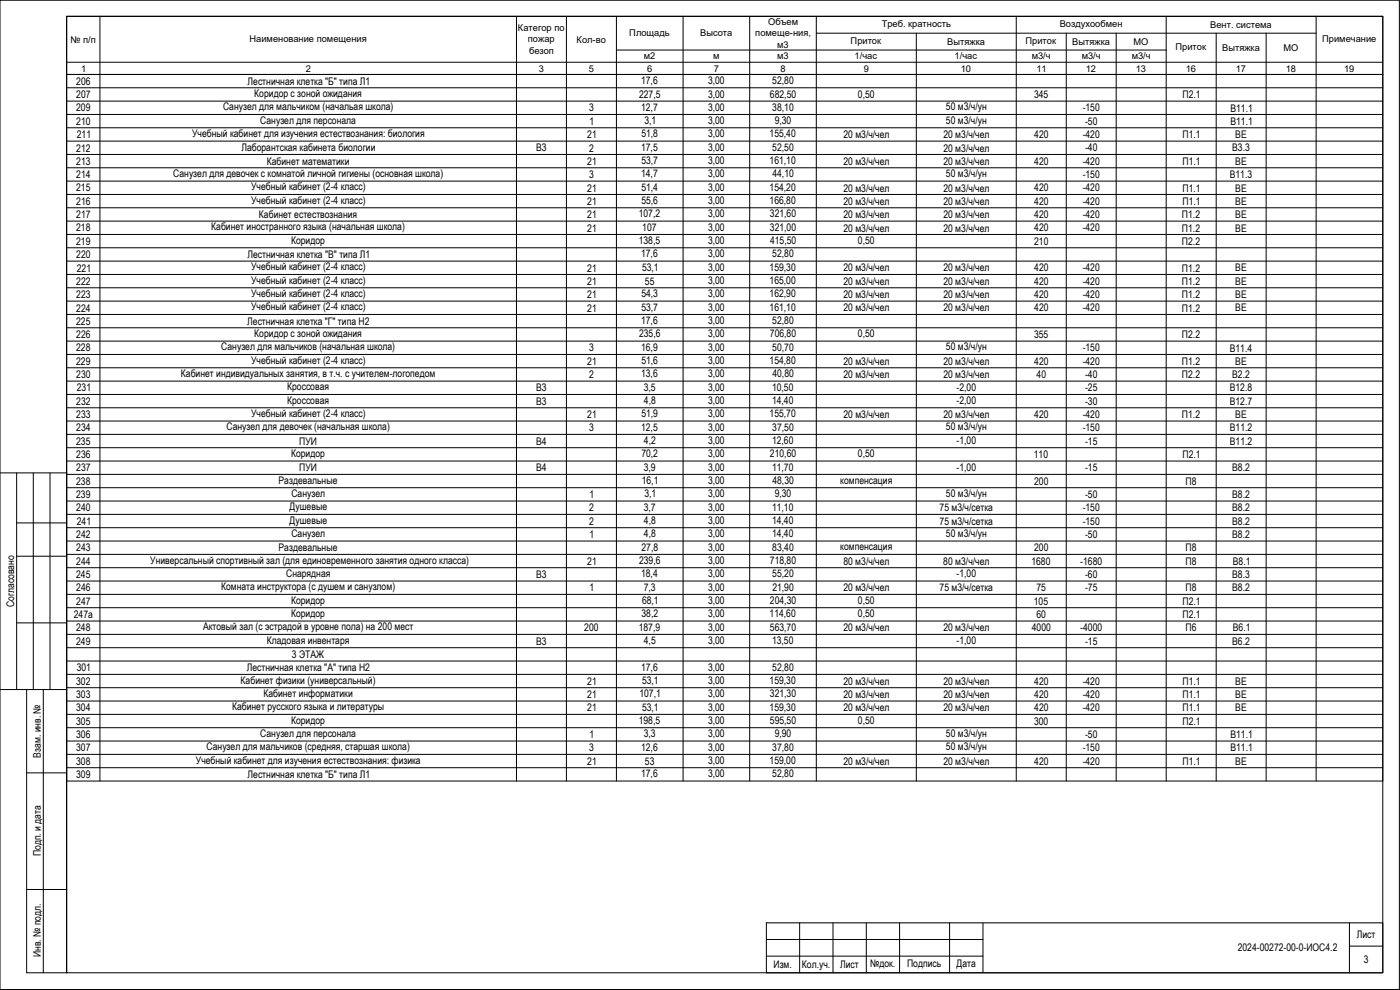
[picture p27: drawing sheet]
<svg xmlns="http://www.w3.org/2000/svg" width="420mm" height="297mm" viewBox="0 0 420 297" stroke-linecap="round" stroke-linejoin="round" font-family="sans-serif">
<defs><g id="words">
<g font-size="3.1">
<text x="22.9" y="25.4">206</text>
<text x="22.9" y="29.4">207</text>
<text x="74.3" y="25.4">Лестничная клетка &quot;Б&quot; типа Л1</text>
<text x="76.3" y="29.2">Коридор с зоной ожидания</text>
<text x="191.8" y="29.3">227,5</text>
<text x="192.4" y="25.3">17,6</text>
<text x="212.5" y="25.3">3,00</text>
<text x="212.5" y="29.3">3,00</text>
<text x="231.1" y="29.3">682,50</text>
<text x="231.8" y="25.3">52,80</text>
<text x="257.5" y="29.3">0,50</text>
<text x="310.3" y="29.4">345</text>
<text x="354.9" y="29.5">П2.1</text>
<text x="22.9" y="33.5">209</text>
<text x="67" y="33.2">Санузел для мальчиком (начальая школа)</text>
<text x="176.8" y="33.5">3</text>
<text x="192.4" y="33.3">12,7</text>
<text x="212.5" y="33.3">3,00</text>
<text x="231.8" y="33.3">38,10</text>
<text x="283.9" y="33.2">50 м3/ч/ун</text>
<text x="324.9" y="33.5">-150</text>
<text x="369.3" y="33.5">В11.1</text>
<text x="22.9" y="37.5">210</text>
<text x="23.1" y="41.5">211</text>
<text x="57.7" y="41.2">Учебный кабинет для изучения естествознания: биология</text>
<text x="78.1" y="37.2">Санузел для персонала</text>
<text x="176.3" y="41.5">21</text>
<text x="176.9" y="37.5">1</text>
<text x="192.5" y="41.2">51,8</text>
<text x="193.4" y="37.3">3,1</text>
<text x="212.5" y="37.3">3,00</text>
<text x="212.5" y="41.2">3,00</text>
<text x="231" y="41.2">155,40</text>
<text x="232.5" y="37.3">9,30</text>
<text x="253.1" y="41.5">20 м3/ч/чел</text>
<text x="283.1" y="41.5">20 м3/ч/чел</text>
<text x="283.9" y="37.2">50 м3/ч/ун</text>
<text x="310.4" y="41.5">420</text>
<text x="324.9" y="41.5">-420</text>
<text x="325.6" y="37.5">-50</text>
<text x="354.9" y="41.5">П1.1</text>
<text x="369.3" y="37.5">В11.1</text>
<text x="370.7" y="41.5">ВЕ</text>
<text x="22.9" y="45.5">212</text>
<text x="72.5" y="45.2">Лаборантская кабинета биологии</text>
<text x="160.9" y="45.5">В3</text>
<text x="176.8" y="45.5">2</text>
<text x="192.4" y="45.2">17,5</text>
<text x="212.5" y="45.2">3,00</text>
<text x="231.8" y="45.2">52,50</text>
<text x="283.1" y="45.5">20 м3/ч/чел</text>
<text x="325.6" y="45.5">-40</text>
<text x="369.8" y="45.5">В3.3</text>
<text x="22.9" y="49.5">213</text>
<text x="22.9" y="53.5">214</text>
<text x="52" y="53.2">Санузел для девочек с комнатой личной гигиены (основная школа)</text>
<text x="80.1" y="49.5">Кабинет математики</text>
<text x="176.3" y="49.5">21</text>
<text x="176.8" y="53.5">3</text>
<text x="192.4" y="53.2">14,7</text>
<text x="192.5" y="49.2">53,7</text>
<text x="212.5" y="49.2">3,00</text>
<text x="212.5" y="53.2">3,00</text>
<text x="231" y="49.2">161,10</text>
<text x="231.8" y="53.2">44,10</text>
<text x="253.1" y="49.5">20 м3/ч/чел</text>
<text x="283.1" y="49.5">20 м3/ч/чел</text>
<text x="283.9" y="53.2">50 м3/ч/ун</text>
<text x="310.4" y="49.5">420</text>
<text x="324.9" y="49.5">-420</text>
<text x="324.9" y="53.5">-150</text>
<text x="354.9" y="49.5">П1.1</text>
<text x="369.1" y="53.5">В11.3</text>
<text x="370.7" y="49.5">ВЕ</text>
<text x="22.9" y="57.5">215</text>
<text x="75.4" y="57.2">Учебный кабинет (2-4 класс)</text>
<text x="176.3" y="57.5">21</text>
<text x="192.5" y="57.2">51,4</text>
<text x="212.5" y="57.2">3,00</text>
<text x="231" y="57.2">154,20</text>
<text x="253.1" y="57.5">20 м3/ч/чел</text>
<text x="283.1" y="57.5">20 м3/ч/чел</text>
<text x="310.4" y="57.5">420</text>
<text x="324.9" y="57.5">-420</text>
<text x="354.9" y="57.5">П1.1</text>
<text x="370.7" y="57.5">ВЕ</text>
<text x="22.9" y="61.5">216</text>
<text x="22.9" y="65.5">217</text>
<text x="75.4" y="61.2">Учебный кабинет (2-4 класс)</text>
<text x="77.7" y="65.5">Кабинет естествознания</text>
<text x="176.3" y="61.5">21</text>
<text x="176.3" y="65.5">21</text>
<text x="191.7" y="65.2">107,2</text>
<text x="192.5" y="61.2">55,6</text>
<text x="212.5" y="61.2">3,00</text>
<text x="212.5" y="65.2">3,00</text>
<text x="231" y="61.2">166,80</text>
<text x="231.1" y="65.2">321,60</text>
<text x="253.1" y="61.5">20 м3/ч/чел</text>
<text x="253.1" y="65.5">20 м3/ч/чел</text>
<text x="283.1" y="61.5">20 м3/ч/чел</text>
<text x="283.1" y="65.5">20 м3/ч/чел</text>
<text x="310.4" y="61.5">420</text>
<text x="310.4" y="65.5">420</text>
<text x="324.9" y="61.5">-420</text>
<text x="324.9" y="65.5">-420</text>
<text x="354.7" y="65.5">П1.2</text>
<text x="354.9" y="61.5">П1.1</text>
<text x="370.7" y="61.5">ВЕ</text>
<text x="370.7" y="65.5">ВЕ</text>
<text x="22.9" y="69.5">218</text>
<text x="63.4" y="69.2">Кабинет иностранного языка (начальная школа)</text>
<text x="176.3" y="69.5">21</text>
<text x="192.8" y="69.5">107</text>
<text x="212.5" y="69.2">3,00</text>
<text x="231.1" y="69.2">321,00</text>
<text x="253.1" y="69.5">20 м3/ч/чел</text>
<text x="283.1" y="69.5">20 м3/ч/чел</text>
<text x="310.4" y="69.5">420</text>
<text x="324.9" y="69.5">-420</text>
<text x="354.7" y="69.5">П1.2</text>
<text x="370.7" y="69.5">ВЕ</text>
<text x="22.9" y="73.5">219</text>
<text x="22.9" y="77.5">220</text>
<text x="74.3" y="77.5">Лестничная клетка &quot;В&quot; типа Л1</text>
<text x="87.4" y="73.2">Коридор</text>
<text x="191.7" y="73.2">138,5</text>
<text x="192.4" y="77.2">17,6</text>
<text x="212.5" y="73.2">3,00</text>
<text x="212.5" y="77.2">3,00</text>
<text x="231.1" y="73.2">415,50</text>
<text x="231.8" y="77.2">52,80</text>
<text x="257.5" y="73.2">0,50</text>
<text x="310.4" y="73.5">210</text>
<text x="354.7" y="73.5">П2.2</text>
<text x="23.1" y="81.5">221</text>
<text x="75.4" y="81.2">Учебный кабинет (2-4 класс)</text>
<text x="176.3" y="81.5">21</text>
<text x="192.7" y="81.2">53,1</text>
<text x="212.5" y="81.2">3,00</text>
<text x="231" y="81.2">159,30</text>
<text x="253.1" y="81.5">20 м3/ч/чел</text>
<text x="283.1" y="81.5">20 м3/ч/чел</text>
<text x="310.4" y="81.5">420</text>
<text x="324.9" y="81.5">-420</text>
<text x="354.7" y="81.5">П1.2</text>
<text x="370.7" y="81.5">ВЕ</text>
<text x="22.9" y="85.5">222</text>
<text x="22.9" y="89.5">223</text>
<text x="75.4" y="85.2">Учебный кабинет (2-4 класс)</text>
<text x="75.4" y="89.2">Учебный кабинет (2-4 класс)</text>
<text x="176.3" y="85.5">21</text>
<text x="176.3" y="89.5">21</text>
<text x="192.5" y="89.2">54,3</text>
<text x="193.6" y="85.5">55</text>
<text x="212.5" y="85.2">3,00</text>
<text x="212.5" y="89.2">3,00</text>
<text x="231" y="85.2">165,00</text>
<text x="231" y="89.2">162,90</text>
<text x="253.1" y="85.5">20 м3/ч/чел</text>
<text x="253.1" y="89.5">20 м3/ч/чел</text>
<text x="283.1" y="85.5">20 м3/ч/чел</text>
<text x="283.1" y="89.5">20 м3/ч/чел</text>
<text x="310.4" y="85.5">420</text>
<text x="310.4" y="89.5">420</text>
<text x="324.9" y="85.5">-420</text>
<text x="324.9" y="89.5">-420</text>
<text x="354.7" y="85.5">П1.2</text>
<text x="354.7" y="89.5">П1.2</text>
<text x="370.7" y="85.5">ВЕ</text>
<text x="370.7" y="89.5">ВЕ</text>
<text x="22.9" y="93.5">224</text>
<text x="75.4" y="93.2">Учебный кабинет (2-4 класс)</text>
<text x="176.3" y="93.5">21</text>
<text x="192.5" y="93.2">53,7</text>
<text x="212.5" y="93.2">3,00</text>
<text x="231" y="93.2">161,10</text>
<text x="253.1" y="93.5">20 м3/ч/чел</text>
<text x="283.1" y="93.5">20 м3/ч/чел</text>
<text x="310.4" y="93.5">420</text>
<text x="324.9" y="93.5">-420</text>
<text x="354.7" y="93.5">П1.2</text>
<text x="370.7" y="93.5">ВЕ</text>
<text x="22.9" y="97.5">225</text>
<text x="22.9" y="101.5">226</text>
<text x="74.2" y="97.5">Лестничная клетка &quot;Г&quot; типа Н2</text>
<text x="76.3" y="101.2">Коридор с зоной ожидания</text>
<text x="191.8" y="101.2">235,6</text>
<text x="192.4" y="97.2">17,6</text>
<text x="212.5" y="97.2">3,00</text>
<text x="212.5" y="101.2">3,00</text>
<text x="231.1" y="101.2">706,80</text>
<text x="231.8" y="97.2">52,80</text>
<text x="257.5" y="101.2">0,50</text>
<text x="310.3" y="101.5">355</text>
<text x="354.7" y="101.5">П2.2</text>
<text x="22.9" y="105.5">228</text>
<text x="66.4" y="105.2">Санузел для мальчиков (начальная школа)</text>
<text x="176.8" y="105.5">3</text>
<text x="192.4" y="105.2">16,9</text>
<text x="212.5" y="105.2">3,00</text>
<text x="231.8" y="105.2">50,70</text>
<text x="283.9" y="105.2">50 м3/ч/ун</text>
<text x="324.9" y="105.5">-150</text>
<text x="369.1" y="105.5">В11.4</text>
<text x="22.9" y="109.5">229</text>
<text x="22.9" y="113.5">230</text>
<text x="54.3" y="113.2">Кабинет индивидуальных занятия, в т.ч. с учителем-логопедом</text>
<text x="75.4" y="109.2">Учебный кабинет (2-4 класс)</text>
<text x="176.3" y="109.5">21</text>
<text x="176.8" y="113.5">2</text>
<text x="192.4" y="113.2">13,6</text>
<text x="192.5" y="109.2">51,6</text>
<text x="212.5" y="109.2">3,00</text>
<text x="212.5" y="113.2">3,00</text>
<text x="231" y="109.2">154,80</text>
<text x="231.8" y="113.2">40,80</text>
<text x="253.1" y="109.5">20 м3/ч/чел</text>
<text x="253.1" y="113.5">20 м3/ч/чел</text>
<text x="283.1" y="109.5">20 м3/ч/чел</text>
<text x="283.1" y="113.5">20 м3/ч/чел</text>
<text x="310.4" y="109.5">420</text>
<text x="311.1" y="113.5">40</text>
<text x="324.9" y="109.5">-420</text>
<text x="325.6" y="113.5">-40</text>
<text x="354.7" y="109.5">П1.2</text>
<text x="354.7" y="113.5">П2.2</text>
<text x="369.8" y="113.5">В2.2</text>
<text x="370.7" y="109.5">ВЕ</text>
<text x="23.1" y="117.5">231</text>
<text x="86.2" y="117.2">Кроссовая</text>
<text x="160.9" y="117.5">В3</text>
<text x="193.2" y="117.2">3,5</text>
<text x="212.5" y="117.2">3,00</text>
<text x="231.7" y="117.2">10,50</text>
<text x="287.1" y="117.2">-2,00</text>
<text x="325.6" y="117.5">-25</text>
<text x="369.1" y="117.5">В12.8</text>
<text x="22.9" y="121.4">232</text>
<text x="22.9" y="125.4">233</text>
<text x="75.4" y="125.2">Учебный кабинет (2-4 класс)</text>
<text x="86.2" y="121.2">Кроссовая</text>
<text x="160.9" y="121.4">В3</text>
<text x="176.3" y="125.5">21</text>
<text x="192.5" y="125.3">51,9</text>
<text x="193.3" y="121.2">4,8</text>
<text x="212.5" y="121.2">3,00</text>
<text x="212.5" y="125.3">3,00</text>
<text x="231" y="125.3">155,70</text>
<text x="231.7" y="121.2">14,40</text>
<text x="253.1" y="125.5">20 м3/ч/чел</text>
<text x="283.1" y="125.5">20 м3/ч/чел</text>
<text x="287.1" y="121.2">-2,00</text>
<text x="310.4" y="125.4">420</text>
<text x="324.9" y="125.4">-420</text>
<text x="325.6" y="121.4">-30</text>
<text x="354.7" y="125.5">П1.2</text>
<text x="369.1" y="121.5">В12.7</text>
<text x="370.7" y="125.5">ВЕ</text>
<text x="22.9" y="129.4">234</text>
<text x="68" y="129.1">Санузел для девочек (начальная школа)</text>
<text x="176.8" y="129.4">3</text>
<text x="192.4" y="129.3">12,5</text>
<text x="212.5" y="129.3">3,00</text>
<text x="231.8" y="129.3">37,50</text>
<text x="283.9" y="129.1">50 м3/ч/ун</text>
<text x="324.9" y="129.4">-150</text>
<text x="369.1" y="129.5">В11.2</text>
<text x="22.9" y="133.4">235</text>
<text x="22.9" y="137.4">236</text>
<text x="87.4" y="137.1">Коридор</text>
<text x="89.8" y="133.4">ПУИ</text>
<text x="160.9" y="133.5">В4</text>
<text x="192.5" y="137.3">70,2</text>
<text x="193.3" y="133.3">4,2</text>
<text x="212.5" y="133.3">3,00</text>
<text x="212.5" y="137.3">3,00</text>
<text x="231.1" y="137.3">210,60</text>
<text x="231.7" y="133.3">12,60</text>
<text x="257.5" y="137.3">0,50</text>
<text x="287.1" y="133.3">-1,00</text>
<text x="310.3" y="137.4">110</text>
<text x="325.6" y="133.4">-15</text>
<text x="354.9" y="137.5">П2.1</text>
<text x="369.1" y="133.5">В11.2</text>
<text x="22.9" y="141.4">237</text>
<text x="89.8" y="141.4">ПУИ</text>
<text x="160.9" y="141.5">В4</text>
<text x="193.2" y="141.3">3,9</text>
<text x="212.5" y="141.3">3,00</text>
<text x="231.7" y="141.3">11,70</text>
<text x="287.1" y="141.3">-1,00</text>
<text x="325.6" y="141.4">-15</text>
<text x="369.8" y="141.4">В8.2</text>
<text x="22.9" y="145.4">238</text>
<text x="22.9" y="149.4">239</text>
<text x="83.6" y="145.2">Раздевальные</text>
<text x="87.5" y="149.1">Санузел</text>
<text x="176.9" y="149.5">1</text>
<text x="192.6" y="145.3">16,1</text>
<text x="193.4" y="149.3">3,1</text>
<text x="212.5" y="145.3">3,00</text>
<text x="212.5" y="149.3">3,00</text>
<text x="231.8" y="145.3">48,30</text>
<text x="232.5" y="149.3">9,30</text>
<text x="252.2" y="145.1">компенсация</text>
<text x="283.9" y="149.1">50 м3/ч/ун</text>
<text x="310.4" y="145.4">200</text>
<text x="325.6" y="149.4">-50</text>
<text x="355.8" y="145.4">П8</text>
<text x="369.8" y="149.4">В8.2</text>
<text x="22.9" y="153.4">240</text>
<text x="86.9" y="153.1">Душевые</text>
<text x="176.8" y="153.5">2</text>
<text x="193.2" y="153.3">3,7</text>
<text x="212.5" y="153.3">3,00</text>
<text x="231.7" y="153.3">11,10</text>
<text x="282" y="153.5">75 м3/ч/сетка</text>
<text x="324.9" y="153.4">-150</text>
<text x="369.8" y="153.4">В8.2</text>
<text x="22.9" y="161.5">242</text>
<text x="23.1" y="157.5">241</text>
<text x="86.9" y="157.1">Душевые</text>
<text x="87.5" y="161.1">Санузел</text>
<text x="176.8" y="157.5">2</text>
<text x="176.9" y="161.5">1</text>
<text x="193.3" y="157.3">4,8</text>
<text x="193.3" y="161.3">4,8</text>
<text x="212.5" y="157.3">3,00</text>
<text x="212.5" y="161.3">3,00</text>
<text x="231.7" y="157.3">14,40</text>
<text x="231.7" y="161.3">14,40</text>
<text x="282" y="157.5">75 м3/ч/сетка</text>
<text x="283.9" y="161.1">50 м3/ч/ун</text>
<text x="324.9" y="157.4">-150</text>
<text x="325.6" y="161.4">-50</text>
<text x="369.8" y="157.4">В8.2</text>
<text x="369.8" y="161.4">В8.2</text>
<text x="22.9" y="165.4">243</text>
<text x="83.6" y="165.2">Раздевальные</text>
<text x="192.5" y="165.3">27,8</text>
<text x="212.5" y="165.3">3,00</text>
<text x="231.8" y="165.3">83,40</text>
<text x="252.2" y="165.1">компенсация</text>
<text x="310.4" y="165.4">200</text>
<text x="355.8" y="165.4">П8</text>
<text x="22.9" y="173.4">245</text>
<text x="22.9" y="169.5">244</text>
<text x="45.1" y="169.1">Универсальный спортивный зал (для единовременного занятия одного класса)</text>
<text x="85.9" y="173.2">Снарядная</text>
<text x="160.9" y="173.4">В3</text>
<text x="176.3" y="169.5">21</text>
<text x="191.8" y="169.3">239,6</text>
<text x="192.4" y="173.2">18,4</text>
<text x="212.5" y="169.3">3,00</text>
<text x="212.5" y="173.2">3,00</text>
<text x="231.1" y="169.3">718,80</text>
<text x="231.8" y="173.2">55,20</text>
<text x="253.1" y="169.5">80 м3/ч/чел</text>
<text x="283.1" y="169.5">80 м3/ч/чел</text>
<text x="287.1" y="173.2">-1,00</text>
<text x="309.5" y="169.4">1680</text>
<text x="324.2" y="169.4">-1680</text>
<text x="325.6" y="173.4">-60</text>
<text x="355.8" y="169.4">П8</text>
<text x="369.8" y="173.4">В8.3</text>
<text x="370" y="169.4">В8.1</text>
<text x="22.9" y="177.4">246</text>
<text x="66.3" y="177.2">Комната инструктора (с душем и санузлом)</text>
<text x="176.9" y="177.5">1</text>
<text x="193.2" y="177.2">7,3</text>
<text x="212.5" y="177.2">3,00</text>
<text x="231.8" y="177.2">21,90</text>
<text x="253.1" y="177.5">20 м3/ч/чел</text>
<text x="282" y="177.5">75 м3/ч/сетка</text>
<text x="311" y="177.4">75</text>
<text x="325.6" y="177.4">-75</text>
<text x="355.8" y="177.4">П8</text>
<text x="369.8" y="177.4">В8.2</text>
<text x="4.2" y="182.2" transform="rotate(-90 4.2 182.2)">Согласовано</text>
<text x="22.2" y="185.4">247а</text>
<text x="22.9" y="181.5">247</text>
<text x="87.4" y="181.2">Коридор</text>
<text x="87.4" y="185.2">Коридор</text>
<text x="192.5" y="185.2">38,2</text>
<text x="192.7" y="181.2">68,1</text>
<text x="212.5" y="181.2">3,00</text>
<text x="212.5" y="185.2">3,00</text>
<text x="231" y="185.2">114,60</text>
<text x="231.1" y="181.2">204,30</text>
<text x="257.5" y="181.2">0,50</text>
<text x="257.5" y="185.2">0,50</text>
<text x="310.3" y="181.4">105</text>
<text x="311.1" y="185.4">60</text>
<text x="354.9" y="181.5">П2.1</text>
<text x="354.9" y="185.5">П2.1</text>
<text x="22.9" y="189.4">248</text>
<text x="61" y="189.2">Актовый зал (с эстрадой в уровне пола) на 200 мест</text>
<text x="175.4" y="189.4">200</text>
<text x="191.7" y="189.2">187,9</text>
<text x="212.5" y="189.2">3,00</text>
<text x="231.1" y="189.2">563,70</text>
<text x="253.1" y="189.5">20 м3/ч/чел</text>
<text x="283.1" y="189.5">20 м3/ч/чел</text>
<text x="309.7" y="189.4">4000</text>
<text x="324.2" y="189.4">-4000</text>
<text x="355.8" y="189.4">П6</text>
<text x="370" y="189.4">В6.1</text>
<text x="22.9" y="193.4">249</text>
<text x="80.1" y="193.2">Кладовая инвентаря</text>
<text x="87.6" y="197.5">3 ЭТАЖ</text>
<text x="160.9" y="193.4">В3</text>
<text x="193.2" y="193.2">4,5</text>
<text x="212.5" y="193.2">3,00</text>
<text x="231.7" y="193.2">13,50</text>
<text x="287.1" y="193.2">-1,00</text>
<text x="325.6" y="193.4">-15</text>
<text x="369.8" y="193.4">В6.2</text>
<text x="23" y="201.5">301</text>
<text x="74" y="201.5">Лестничная клетка &quot;А&quot; типа Н2</text>
<text x="192.4" y="201.2">17,6</text>
<text x="212.5" y="201.2">3,00</text>
<text x="231.8" y="201.2">52,80</text>
<text x="22.9" y="205.5">302</text>
<text x="22.9" y="209.5">303</text>
<text x="72.2" y="205.2">Кабинет физики (универсальный)</text>
<text x="79.1" y="209.2">Кабинет информатики</text>
<text x="176.3" y="205.5">21</text>
<text x="176.3" y="209.5">21</text>
<text x="191.9" y="209.2">107,1</text>
<text x="192.7" y="205.2">53,1</text>
<text x="212.5" y="205.2">3,00</text>
<text x="212.5" y="209.2">3,00</text>
<text x="231" y="205.2">159,30</text>
<text x="231.1" y="209.2">321,30</text>
<text x="253.1" y="205.5">20 м3/ч/чел</text>
<text x="253.1" y="209.5">20 м3/ч/чел</text>
<text x="283.1" y="205.5">20 м3/ч/чел</text>
<text x="283.1" y="209.5">20 м3/ч/чел</text>
<text x="310.4" y="205.5">420</text>
<text x="310.4" y="209.5">420</text>
<text x="324.9" y="205.5">-420</text>
<text x="324.9" y="209.5">-420</text>
<text x="354.9" y="205.5">П1.1</text>
<text x="354.9" y="209.5">П1.1</text>
<text x="370.7" y="205.5">ВЕ</text>
<text x="370.7" y="209.5">ВЕ</text>
<text x="22.9" y="213.5">304</text>
<text x="69.6" y="213.2">Кабинет русского языка и литературы</text>
<text x="176.3" y="213.5">21</text>
<text x="192.7" y="213.2">53,1</text>
<text x="212.5" y="213.2">3,00</text>
<text x="231" y="213.2">159,30</text>
<text x="253.1" y="213.5">20 м3/ч/чел</text>
<text x="283.1" y="213.5">20 м3/ч/чел</text>
<text x="310.4" y="213.5">420</text>
<text x="324.9" y="213.5">-420</text>
<text x="354.9" y="213.5">П1.1</text>
<text x="370.7" y="213.5">ВЕ</text>
<text x="22.9" y="217.5">305</text>
<text x="22.9" y="221.5">306</text>
<text x="78.1" y="221.2">Санузел для персонала</text>
<text x="87.4" y="217.2">Коридор</text>
<text x="176.9" y="221.5">1</text>
<text x="191.7" y="217.2">198,5</text>
<text x="193.2" y="221.2">3,3</text>
<text x="212.5" y="217.2">3,00</text>
<text x="212.5" y="221.2">3,00</text>
<text x="231.1" y="217.2">595,50</text>
<text x="232.5" y="221.2">9,90</text>
<text x="257.5" y="217.2">0,50</text>
<text x="283.9" y="221.2">50 м3/ч/ун</text>
<text x="310.3" y="217.5">300</text>
<text x="325.6" y="221.5">-50</text>
<text x="354.9" y="217.5">П2.1</text>
<text x="369.3" y="221.5">В11.1</text>
<text x="12.2" y="227.3" transform="rotate(-90 12.2 227.3)">Взам. инв. №</text>
<text x="22.9" y="225.5">307</text>
<text x="62" y="225.2">Санузел для мальчиков (средняя, старшая школа)</text>
<text x="176.8" y="225.5">3</text>
<text x="192.4" y="225.2">12,6</text>
<text x="212.5" y="225.2">3,00</text>
<text x="231.8" y="225.2">37,80</text>
<text x="283.9" y="225.2">50 м3/ч/ун</text>
<text x="324.9" y="225.5">-150</text>
<text x="369.3" y="225.5">В11.1</text>
<text x="22.9" y="229.5">308</text>
<text x="22.9" y="233.5">309</text>
<text x="58.8" y="229.2">Учебный кабинет для изучения естествознания: физика</text>
<text x="74.3" y="233.5">Лестничная клетка &quot;Б&quot; типа Л1</text>
<text x="176.3" y="229.5">21</text>
<text x="192.4" y="233.2">17,6</text>
<text x="193.6" y="229.5">53</text>
<text x="212.5" y="229.2">3,00</text>
<text x="212.5" y="233.2">3,00</text>
<text x="231" y="229.2">159,00</text>
<text x="231.8" y="233.2">52,80</text>
<text x="253.1" y="229.5">20 м3/ч/чел</text>
<text x="283.1" y="229.5">20 м3/ч/чел</text>
<text x="310.4" y="229.5">420</text>
<text x="324.9" y="229.5">-420</text>
<text x="354.9" y="229.5">П1.1</text>
<text x="370.7" y="229.5">ВЕ</text>
<text x="12.2" y="256.9" transform="rotate(-90 12.2 256.9)">Подп. и дата</text>
<text x="407.2" y="281.5">Лист</text>
<text x="12.2" y="287.2" transform="rotate(-90 12.2 287.2)">Инв. № подл.</text>
<text x="371.5" y="285.4">2024-00272-00-0-ИОС4.2</text>
<text x="232.2" y="290.5">Изм.</text>
<text x="240.7" y="290.5">Кол.уч.</text>
<text x="252.1" y="290.5">Лист</text>
<text x="261.1" y="290.3">№док.</text>
<text x="272.2" y="290.3">Подпись</text>
<text x="287.1" y="290.2">Дата</text>
<text x="409.3" y="289">3</text>
</g>
<g font-size="2.8">
<text x="155.4" y="9.4">Категор по</text>
<text x="188.9" y="10.7">Площадь</text>
<text x="210.1" y="10.9">Высота</text>
<text x="226.7" y="11">помеще-ния,</text>
<text x="230.5" y="7.6">Объем</text>
<text x="264.6" y="8.2">Треб. кратность</text>
<text x="318.1" y="8.2">Воздухообмен</text>
<text x="363.2" y="8.4">Вент. система</text>
<text x="21.2" y="12.8">№ п/п</text>
<text x="74.9" y="12.6">Наименование помещения</text>
<text x="158.4" y="12.7">пожар</text>
<text x="158.8" y="16.1">безоп</text>
<text x="173" y="12.8">Кол-во</text>
<text x="193.2" y="17.9">м2</text>
<text x="214" y="17.9">м</text>
<text x="233.2" y="14.3">м3</text>
<text x="233.2" y="17.8">м3</text>
<text x="255.3" y="13.2">Приток</text>
<text x="256.5" y="17.9">1/час</text>
<text x="284.3" y="13.5">Вытяжка</text>
<text x="286.5" y="17.9">1/час</text>
<text x="307.8" y="13.2">Приток</text>
<text x="309.6" y="17.9">м3/ч</text>
<text x="321.8" y="13.5">Вытяжка</text>
<text x="324.6" y="17.9">м3/ч</text>
<text x="339.6" y="17.9">м3/ч</text>
<text x="340.2" y="13.5">МО</text>
<text x="352.8" y="15">Приток</text>
<text x="366.8" y="15.3">Вытяжка</text>
<text x="385.2" y="15.3">МО</text>
<text x="396.8" y="12.5">Примечание</text>
<text x="24.3" y="21.5">1</text>
<text x="91.8" y="21.5">2</text>
<text x="161.7" y="21.5">3</text>
<text x="176.7" y="21.5">5</text>
<text x="194.2" y="21.5">6</text>
<text x="214.2" y="21.5">7</text>
<text x="234.2" y="21.5">8</text>
<text x="259.2" y="21.5">9</text>
<text x="288.4" y="21.5">10</text>
<text x="311" y="21.5">11</text>
<text x="325.9" y="21.5">12</text>
<text x="340.8" y="21.5">13</text>
<text x="355.9" y="21.5">16</text>
<text x="370.8" y="21.5">17</text>
<text x="385.8" y="21.5">18</text>
<text x="403.4" y="21.5">19</text>
</g>
</g></defs>
<!-- layer: 0 -->
<g fill="none" stroke="#000" stroke-width=".3">
<path d="M0 .1h420v296.9h-420zM20 4.9h395v287h-395zM20 22.3h395v212h-395zM20 26.3h395M20 30.3h395M20 34.3h395M20 38.3h395M30 22.3v212M155 22.3v212M170 22.3v212M185 22.3v212M205 22.3v212"/>
<path d="M225 22.3v212M245 22.3v212M275 22.3v212M305 22.3v212M320 22.3v212M335 22.3v212M350 22.3v212M365 22.3v212M380 22.3v212M395 22.3v212M20 42.3h395M20 46.3h395"/>
<path d="M20 50.3h395M20 54.3h395M20 58.3h395M20 62.3h395M20 66.3h395M20 70.3h395M20 74.3h395M20 78.3h395M20 82.3h395M20 86.3h395M20 90.3h395M20 94.3h395"/>
<path d="M20 98.3h395M20 102.3h395M20 106.3h395M20 110.3h395M20 114.3h395M20 118.3h395M20 122.4h395M20 126.3h395M20 130.3h395M20 134.3h395M20 138.3h395M20 142.3h395"/>
<path d="M20 146.3h395M20 150.3h395M20 154.3h395M20 158.3h395M20 162.3h395M20 166.3h395M20 170.3h395M20 174.3h395M20 178.3h395M20 182.3h395M20 186.3h395M20 190.3h395"/>
<path d="M20 194.3h395M20 198.3h395M20 202.3h395M20 206.3h395M20 210.3h395M20 214.3h395M20 218.3h395M20 222.3h395M20 226.3h395M20 230.3h395M0 296.9h419.9"/>
</g>
<g fill="none" stroke="#000" stroke-width=".3">
<path d="M20 4.9h395v17.4h-395zM20 18.7h395M30 4.9v17.4M155 4.9v17.4M170 4.9v17.4M185 15h165M185 4.9v17.4M205 4.9v17.4M225 4.9v17.4M245 10h150M245 4.9v17.4M275 10v12.3"/>
<path d="M305 4.9v17.4M320 10v12.3M335 10v12.3M350 4.9v17.4M365 10v12.3M380 10v12.3M395 4.9v17.4M0 141.9h20v150h-12v-85M5 141.9v65M5 156.9h15M10 141.9v65M15 141.9v65"/>
<path d="M5 166.9h15M5 186.9h15M0 206.9h20M13 206.9v85M8 231.9h12M8 266.9h12M230 276.9h185v15h-185zM240 276.9v15M250 276.9v15M260 276.9v15M270 276.9v15M285 276.9v15"/>
<path d="M295 276.9v15M405 276.9v15M230 281.9h65M230 286.9h65M405 283.9h10"/>
</g>
<use href="#words"/>
</svg>
